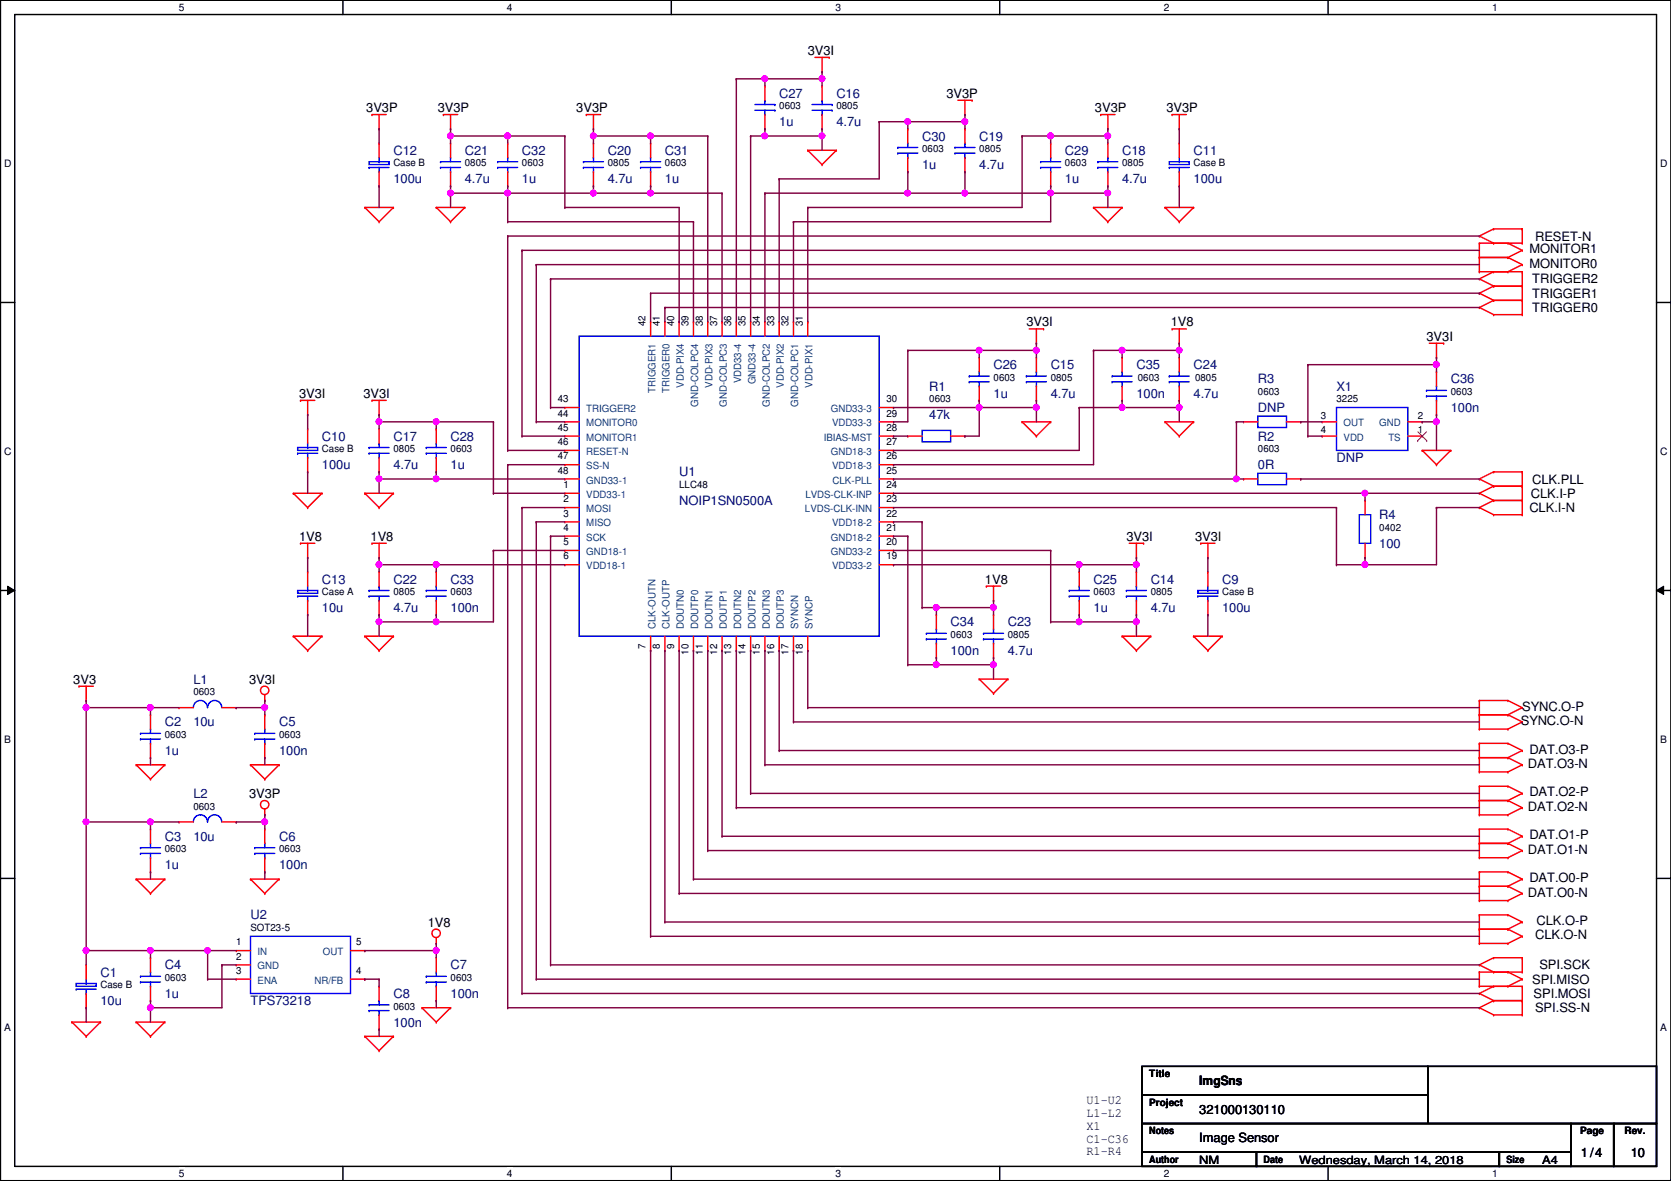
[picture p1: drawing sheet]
<svg xmlns="http://www.w3.org/2000/svg" width="297mm" height="210mm" viewBox="0 0 297 210" stroke-linecap="round" stroke-linejoin="round" font-family="sans-serif">
<defs><g id="words">
<g font-size="2.3">
<text x="143.6" y="9.7">3V3I</text>
<text x="168.2" y="17.4">3V3P</text>
<text x="65.1" y="19.9">3V3P</text>
<text x="77.8" y="19.9">3V3P</text>
<text x="102.4" y="19.9">3V3P</text>
<text x="194.6" y="19.9">3V3P</text>
<text x="207.3" y="19.9">3V3P</text>
<text x="271.9" y="47.6">MONITOR0</text>
<text x="271.9" y="45">MONITOR1</text>
<text x="272.9" y="42.8">RESET-N</text>
<text x="272.4" y="50.4">TRIGGER2</text>
<text x="272.4" y="52.9">TRIGGER1</text>
<text x="182.5" y="58">3V3I</text>
<text x="208.1" y="58">1V8</text>
<text x="272.4" y="55.5">TRIGGER0</text>
<text x="253.6" y="60.5">3V3I</text>
<text x="53.2" y="70.7">3V3I</text>
<text x="64.6" y="70.7">3V3I</text>
<text x="272.1" y="88.5">CLK.I-P</text>
<text x="272.4" y="85.9">CLK.PLL</text>
<text x="271.9" y="91">CLK.I-N</text>
<text x="53.2" y="96.1">1V8</text>
<text x="65.9" y="96.1">1V8</text>
<text x="200.2" y="96.1">3V3I</text>
<text x="212.4" y="96.1">3V3I</text>
<text x="175.1" y="103.7">1V8</text>
<text x="13" y="121.5">3V3</text>
<text x="44.3" y="121.5">3V3I</text>
<text x="270.3" y="128.9">SYNC.O-N</text>
<text x="270.6" y="126.3">SYNC.O-P</text>
<text x="271.6" y="136.5">DAT.O3-N</text>
<text x="271.9" y="133.9">DAT.O3-P</text>
<text x="44.3" y="141.8">3V3P</text>
<text x="271.9" y="141.6">DAT.O2-P</text>
<text x="271.6" y="144.1">DAT.O2-N</text>
<text x="271.9" y="149.2">DAT.O1-P</text>
<text x="271.6" y="151.7">DAT.O1-N</text>
<text x="271.6" y="159.3">DAT.O0-N</text>
<text x="271.9" y="156.8">DAT.O0-P</text>
<text x="76" y="164.7">1V8</text>
<text x="272.9" y="167">CLK.O-N</text>
<text x="273.1" y="164.4">CLK.O-P</text>
<text x="273.6" y="172.3">SPI.SCK</text>
<text x="272.4" y="174.8">SPI.MISO</text>
<text x="272.6" y="177.4">SPI.MOSI</text>
<text x="272.9" y="179.9">SPI.SS-N</text>
<text x="193.1" y="196.2">U1-U2</text>
<text x="213.2" y="192.9">ImgSns</text>
<text x="213.2" y="198">321000130110</text>
<text x="193.1" y="198.5">L1-L2</text>
<text x="193.1" y="200.8">X1</text>
<text x="193.1" y="203.1">C1-C36</text>
<text x="213.2" y="203">Image Sensor</text>
<text x="193.1" y="205.4">R1-R4</text>
<text x="281" y="205.6">1 /4</text>
<text x="289.9" y="205.6">10</text>
</g>
<g font-size="2.3" fill="#000080">
<text x="138.5" y="17.4">C27</text>
<text x="148.7" y="17.4">C16</text>
<text x="138.5" y="22.4">1u</text>
<text x="148.7" y="22.4">4.7u</text>
<text x="69.9" y="27.5">C12</text>
<text x="82.6" y="27.5">C21</text>
<text x="92.8" y="27.5">C32</text>
<text x="108" y="27.5">C20</text>
<text x="118.2" y="27.5">C31</text>
<text x="163.9" y="25">C30</text>
<text x="174.1" y="25">C19</text>
<text x="189.3" y="27.5">C29</text>
<text x="199.5" y="27.5">C18</text>
<text x="212.2" y="27.5">C11</text>
<text x="69.9" y="32.6">100u</text>
<text x="82.6" y="32.6">4.7u</text>
<text x="92.8" y="32.6">1u</text>
<text x="108" y="32.6">4.7u</text>
<text x="118.2" y="32.6">1u</text>
<text x="163.9" y="30.1">1u</text>
<text x="174.1" y="30.1">4.7u</text>
<text x="189.3" y="32.6">1u</text>
<text x="199.5" y="32.6">4.7u</text>
<text x="212.2" y="32.6">100u</text>
<text x="176.6" y="65.6">C26</text>
<text x="186.8" y="65.6">C15</text>
<text x="202" y="65.6">C35</text>
<text x="212.2" y="65.6">C24</text>
<text x="165.2" y="69.4">R1</text>
<text x="176.6" y="70.7">1u</text>
<text x="186.8" y="70.7">4.7u</text>
<text x="202" y="70.7">100n</text>
<text x="212.2" y="70.7">4.7u</text>
<text x="223.6" y="68.2">R3</text>
<text x="237.6" y="69.4">X1</text>
<text x="257.9" y="68.2">C36</text>
<text x="165.2" y="74.5">47k</text>
<text x="223.6" y="73.2">DNP</text>
<text x="257.9" y="73.2">100n</text>
<text x="57.2" y="78.3">C10</text>
<text x="57.2" y="83.4">100u</text>
<text x="69.9" y="83.4">4.7u</text>
<text x="69.9" y="78.3">C17</text>
<text x="80.1" y="83.4">1u</text>
<text x="80.1" y="78.3">C28</text>
<text x="223.6" y="83.4">0R</text>
<text x="223.6" y="78.3">R2</text>
<text x="237.6" y="82.1">DNP</text>
<text x="120.7" y="89.7">NOIP1SN0500A</text>
<text x="120.7" y="84.7">U1</text>
<text x="245.2" y="92.3">R4</text>
<text x="245.2" y="97.4">100</text>
<text x="57.2" y="103.7">C13</text>
<text x="69.9" y="103.7">C22</text>
<text x="80.1" y="103.7">C33</text>
<text x="194.4" y="103.7">C25</text>
<text x="204.6" y="103.7">C14</text>
<text x="217.3" y="103.7">C9</text>
<text x="57.2" y="108.8">10u</text>
<text x="69.9" y="108.8">4.7u</text>
<text x="80.1" y="108.8">100n</text>
<text x="169" y="111.3">C34</text>
<text x="179.2" y="111.3">C23</text>
<text x="194.4" y="108.8">1u</text>
<text x="204.6" y="108.8">4.7u</text>
<text x="217.3" y="108.8">100u</text>
<text x="169" y="116.4">100n</text>
<text x="179.2" y="116.4">4.7u</text>
<text x="34.4" y="121.5">L1</text>
<text x="29.3" y="129.1">C2</text>
<text x="34.4" y="129.1">10u</text>
<text x="49.6" y="129.1">C5</text>
<text x="29.3" y="134.2">1u</text>
<text x="49.6" y="134.2">100n</text>
<text x="34.4" y="141.8">L2</text>
<text x="29.3" y="149.4">C3</text>
<text x="34.4" y="149.4">10u</text>
<text x="49.6" y="149.4">C6</text>
<text x="29.3" y="154.5">1u</text>
<text x="49.6" y="154.5">100n</text>
<text x="44.5" y="163.4">U2</text>
<text x="17.9" y="173.6">C1</text>
<text x="29.3" y="172.3">C4</text>
<text x="80.1" y="172.3">C7</text>
<text x="17.9" y="178.6">10u</text>
<text x="29.3" y="177.4">1u</text>
<text x="44.5" y="178.6">TPS73218</text>
<text x="69.9" y="177.4">C8</text>
<text x="80.1" y="177.4">100n</text>
<text x="69.9" y="182.5">100n</text>
</g>
<g font-size="2">
<text x="213.2" y="206.9">NM</text>
<text x="231" y="206.9">Wednesday, March 14, 2018</text>
<text x="274.1" y="206.9">A4</text>
</g>
<g font-size="1.8">
<text x="31.8" y="1.9">5</text>
<text x="90.1" y="1.9">4</text>
<text x="148.5" y="1.9">3</text>
<text x="206.9" y="1.9">2</text>
<text x="265.3" y="1.9">1</text>
<text x="138.5" y="19.4">0603</text>
<text x="148.7" y="19.4">0805</text>
<text x=".7" y="29.8">D</text>
<text x="69.9" y="29.6">Case B</text>
<text x="82.6" y="29.6">0805</text>
<text x="92.8" y="29.6">0603</text>
<text x="108" y="29.6">0805</text>
<text x="118.2" y="29.6">0603</text>
<text x="163.9" y="27.1">0603</text>
<text x="174.1" y="27.1">0805</text>
<text x="189.3" y="29.6">0603</text>
<text x="199.5" y="29.6">0805</text>
<text x="212.2" y="29.6">Case B</text>
<text x="295.1" y="29.8">D</text>
<text x="114.8" y="58" transform="rotate(-90 114.8 58)">42</text>
<text x="117.3" y="58" transform="rotate(-90 117.3 58)">41</text>
<text x="119.8" y="58" transform="rotate(-90 119.8 58)">40</text>
<text x="122.4" y="58" transform="rotate(-90 122.4 58)">39</text>
<text x="124.9" y="58" transform="rotate(-90 124.9 58)">38</text>
<text x="127.5" y="58" transform="rotate(-90 127.5 58)">37</text>
<text x="130" y="58" transform="rotate(-90 130 58)">36</text>
<text x="132.5" y="58" transform="rotate(-90 132.5 58)">35</text>
<text x="135.1" y="58" transform="rotate(-90 135.1 58)">34</text>
<text x="137.6" y="58" transform="rotate(-90 137.6 58)">33</text>
<text x="140.2" y="58" transform="rotate(-90 140.2 58)">32</text>
<text x="142.7" y="58" transform="rotate(-90 142.7 58)">31</text>
<text x="99.1" y="71.5">43</text>
<text x="157.6" y="71.5">30</text>
<text x="165.2" y="71.5">0603</text>
<text x="176.6" y="67.7">0603</text>
<text x="186.8" y="67.7">0805</text>
<text x="202.3" y="67.7">0603</text>
<text x="212.4" y="67.7">0805</text>
<text x="223.6" y="70.2">0603</text>
<text x="237.6" y="71.5">3225</text>
<text x="257.9" y="70.2">0603</text>
<text x="99.1" y="74">44</text>
<text x="99.1" y="76.6">45</text>
<text x="157.6" y="76.6">28</text>
<text x="157.6" y="74">29</text>
<text x="234.8" y="77">4</text>
<text x="234.8" y="74.4">3</text>
<text x="252" y="77">1</text>
<text x="252" y="74.4">2</text>
<text x=".7" y="80.9">C</text>
<text x="57.2" y="80.4">Case B</text>
<text x="69.9" y="80.4">0805</text>
<text x="80.1" y="80.4">0603</text>
<text x="99.1" y="79.1">46</text>
<text x="99.1" y="81.7">47</text>
<text x="157.6" y="81.7">26</text>
<text x="157.6" y="79.1">27</text>
<text x="223.6" y="80.4">0603</text>
<text x="295.1" y="80.9">C</text>
<text x="99.1" y="84.2">48</text>
<text x="100.2" y="86.7">1</text>
<text x="100.2" y="89.3">2</text>
<text x="120.7" y="86.7">LLC48</text>
<text x="157.6" y="89.3">23</text>
<text x="157.6" y="86.7">24</text>
<text x="157.6" y="84.2">25</text>
<text x="100.2" y="91.8">3</text>
<text x="100.2" y="94.4">4</text>
<text x="157.6" y="94.4">21</text>
<text x="157.6" y="91.8">22</text>
<text x="245.2" y="94.4">0402</text>
<text x="100.2" y="96.9">5</text>
<text x="100.2" y="99.4">6</text>
<text x="157.6" y="96.9">20</text>
<text x="157.6" y="99.4">19</text>
<text x="57.2" y="105.8">Case A</text>
<text x="69.9" y="105.8">0805</text>
<text x="80.1" y="105.8">0603</text>
<text x="194.4" y="105.8">0603</text>
<text x="204.6" y="105.8">0805</text>
<text x="217.3" y="105.8">Case B</text>
<text x="169" y="113.4">0603</text>
<text x="179.2" y="113.4">0805</text>
<text x="114.8" y="115.4" transform="rotate(-90 114.8 115.4)">7</text>
<text x="117.3" y="115.4" transform="rotate(-90 117.3 115.4)">8</text>
<text x="119.8" y="115.4" transform="rotate(-90 119.8 115.4)">9</text>
<text x="122.4" y="116.4" transform="rotate(-90 122.4 116.4)">10</text>
<text x="124.9" y="116.4" transform="rotate(-90 124.9 116.4)">11</text>
<text x="127.5" y="116.4" transform="rotate(-90 127.5 116.4)">12</text>
<text x="130" y="116.4" transform="rotate(-90 130 116.4)">13</text>
<text x="132.5" y="116.4" transform="rotate(-90 132.5 116.4)">14</text>
<text x="135.1" y="116.4" transform="rotate(-90 135.1 116.4)">15</text>
<text x="137.6" y="116.4" transform="rotate(-90 137.6 116.4)">16</text>
<text x="140.2" y="116.4" transform="rotate(-90 140.2 116.4)">17</text>
<text x="142.7" y="116.4" transform="rotate(-90 142.7 116.4)">18</text>
<text x="34.4" y="123.6">0603</text>
<text x="29.3" y="131.2">0603</text>
<text x="49.6" y="131.2">0603</text>
<text x=".7" y="132.1">B</text>
<text x="295.1" y="132.1">B</text>
<text x="34.4" y="143.9">0603</text>
<text x="29.3" y="151.5">0603</text>
<text x="49.6" y="151.5">0603</text>
<text x="44.5" y="165.5">SOT23-5</text>
<text x="42" y="168">1</text>
<text x="42" y="170.6">2</text>
<text x="42" y="173.1">3</text>
<text x="63.3" y="173.1">4</text>
<text x="63.3" y="168">5</text>
<text x="17.9" y="175.6">Case B</text>
<text x="29.3" y="174.4">0603</text>
<text x="69.9" y="179.5">0603</text>
<text x="80.1" y="174.4">0603</text>
<text x=".7" y="183.3">A</text>
<text x="295.1" y="183.3">A</text>
<text x="204.3" y="191.4">Title</text>
<text x="204.3" y="196.5">Project</text>
<text x="204.3" y="201.6">Notes</text>
<text x="280.9" y="201.6">Page</text>
<text x="288.8" y="201.6">Rev.</text>
<text x="31.8" y="209.2">5</text>
<text x="90.1" y="209.2">4</text>
<text x="148.5" y="209.2">3</text>
<text x="204.3" y="206.7">Author</text>
<text x="206.9" y="209.2">2</text>
<text x="224.6" y="206.7">Date</text>
<text x="265.3" y="209.2">1</text>
<text x="267.8" y="206.7">Size</text>
</g>
<g font-size="1.8" fill="#004080">
<text x="116.5" y="69.8" transform="rotate(-90 116.5 69.8)">TRIGGER1</text>
<text x="119" y="69.8" transform="rotate(-90 119 69.8)">TRIGGER0</text>
<text x="121.6" y="68.9" transform="rotate(-90 121.6 68.9)">VDD-PIX4</text>
<text x="126.7" y="68.9" transform="rotate(-90 126.7 68.9)">VDD-PIX3</text>
<text x="131.7" y="68.1" transform="rotate(-90 131.7 68.1)">VDD33-4</text>
<text x="134.3" y="68.3" transform="rotate(-90 134.3 68.3)">GND33-4</text>
<text x="139.4" y="68.9" transform="rotate(-90 139.4 68.9)">VDD-PIX2</text>
<text x="144.4" y="68.9" transform="rotate(-90 144.4 68.9)">VDD-PIX1</text>
<text x="104.2" y="73.2">TRIGGER2</text>
<text x="104.2" y="75.8">MONITOR0</text>
<text x="124.1" y="72.3" transform="rotate(-90 124.1 72.3)">GND-COLPC4</text>
<text x="129.2" y="72.3" transform="rotate(-90 129.2 72.3)">GND-COLPC3</text>
<text x="136.8" y="72.3" transform="rotate(-90 136.8 72.3)">GND-COLPC2</text>
<text x="141.9" y="72.3" transform="rotate(-90 141.9 72.3)">GND-COLPC1</text>
<text x="147.7" y="73.2">GND33-3</text>
<text x="147.9" y="75.8">VDD33-3</text>
<text x="238.8" y="75.8">OUT</text>
<text x="245.2" y="75.8">GND</text>
<text x="104.2" y="78.3">MONITOR1</text>
<text x="104.2" y="80.9">RESET-N</text>
<text x="104.2" y="83.4">SS-N</text>
<text x="146.4" y="78.3">IBIAS-MST</text>
<text x="147.7" y="80.9">GND18-3</text>
<text x="147.9" y="83.4">VDD18-3</text>
<text x="238.8" y="78.3">VDD</text>
<text x="246.8" y="78.3">TS</text>
<text x="104.2" y="88.5">VDD33-1</text>
<text x="104.2" y="85.9">GND33-1</text>
<text x="143.2" y="88.5">LVDS-CLK-INP</text>
<text x="148" y="85.9">CLK-PLL</text>
<text x="104.2" y="91">MOSI</text>
<text x="104.2" y="93.6">MISO</text>
<text x="143.1" y="91">LVDS-CLK-INN</text>
<text x="147.9" y="93.6">VDD18-2</text>
<text x="104.2" y="96.1">SCK</text>
<text x="104.2" y="98.6">GND18-1</text>
<text x="104.2" y="101.2">VDD18-1</text>
<text x="147.7" y="98.6">GND33-2</text>
<text x="147.7" y="96.1">GND18-2</text>
<text x="147.9" y="101.2">VDD33-2</text>
<text x="116.5" y="111.8" transform="rotate(-90 116.5 111.8)">CLK-OUTN</text>
<text x="119" y="111.8" transform="rotate(-90 119 111.8)">CLK-OUTP</text>
<text x="121.6" y="111.8" transform="rotate(-90 121.6 111.8)">DOUTN0</text>
<text x="124.1" y="111.8" transform="rotate(-90 124.1 111.8)">DOUTP0</text>
<text x="126.7" y="111.8" transform="rotate(-90 126.7 111.8)">DOUTN1</text>
<text x="129.2" y="111.8" transform="rotate(-90 129.2 111.8)">DOUTP1</text>
<text x="131.7" y="111.8" transform="rotate(-90 131.7 111.8)">DOUTN2</text>
<text x="134.3" y="111.8" transform="rotate(-90 134.3 111.8)">DOUTP2</text>
<text x="136.8" y="111.8" transform="rotate(-90 136.8 111.8)">DOUTN3</text>
<text x="139.4" y="111.8" transform="rotate(-90 139.4 111.8)">DOUTP3</text>
<text x="141.9" y="111.8" transform="rotate(-90 141.9 111.8)">SYNCN</text>
<text x="144.4" y="111.8" transform="rotate(-90 144.4 111.8)">SYNCP</text>
<text x="45.8" y="169.8">IN</text>
<text x="45.8" y="172.3">GND</text>
<text x="57.4" y="169.8">OUT</text>
<text x="45.8" y="174.8">ENA</text>
<text x="55.9" y="174.8">NR/FB</text>
</g>
</g></defs>
<path d="M.1 0h296.9v209.8h-296.9zM2.6 2.6h291.9v204.7h-291.9z" fill="none" stroke="#000" stroke-width=".25"/>
<g fill="#fff">
<path d="M31.8 .3h1v2h-1z"/>
<path d="M31.8 207.6h1v1.9h-1z"/>
</g>
<path d="M61 0v2.6M61 207.3v2.5" fill="none" stroke="#000" stroke-width=".25"/>
<g fill="#fff">
<path d="M90.1 .3h1v2h-1z"/>
<path d="M90.1 207.6h1v1.9h-1z"/>
</g>
<path d="M119.3 0v2.6M119.3 207.3v2.5" fill="none" stroke="#000" stroke-width=".25"/>
<g fill="#fff">
<path d="M148.5 .3h1v2h-1z"/>
<path d="M148.5 207.6h1v1.9h-1z"/>
</g>
<path d="M177.7 0v2.6M177.7 207.3v2.5" fill="none" stroke="#000" stroke-width=".25"/>
<g fill="#fff">
<path d="M206.9 .3h1v2h-1z"/>
<path d="M206.9 207.6h1v1.9h-1z"/>
</g>
<path d="M236.1 0v2.6M236.1 207.3v2.5" fill="none" stroke="#000" stroke-width=".25"/>
<g fill="#fff">
<path d="M265.3 .3h.9v2h-.9z"/>
<path d="M265.3 207.6h.9v1.9h-.9z"/>
<path d="M.7 28.2h1.3v1.9h-1.3z"/>
<path d="M295.1 28.2h1.3v1.9h-1.3z"/>
<path d="M.7 79.3h1.3v2h-1.3z"/>
<path d="M295.1 79.3h1.3v2h-1.3z"/>
</g>
<path d="M.1 53.8h2.5M294.5 53.8h2.5" fill="none" stroke="#000" stroke-width=".25"/>
<g fill="#fff">
<path d="M.7 130.5h1.2v2h-1.2z"/>
<path d="M295.1 130.5h1.2v2h-1.2z"/>
</g>
<path d="M.1 104.9h2.5M294.5 104.9h2.5" fill="none" stroke="#000" stroke-width=".25"/>
<path d="M1.4 104.2l1.2 .7-1.2 .8zM294.5 104.9l1.2-.7v1.5z" fill="#000"/>
<path d="M1.4 104.2l1.2 .7-1.2 .8zM294.5 104.9l1.2-.7v1.5z" fill="none" stroke="#000" stroke-width=".18"/>
<g fill="#fff">
<path d="M.7 181.7h1.2v2h-1.2z"/>
<path d="M295.1 181.7h1.2v2h-1.2z"/>
</g>
<path d="M.1 156.1h2.5M294.5 156.1h2.5M203 189.5h50.8v5.1h-50.8zM203 194.6h50.8v5.1h-50.8zM203 199.7h76.2v5.1h-76.2zM253.8 189.5h40.7v10.2h-40.7zM279.2 199.7h7.6v7.6h-7.6zM286.8 199.7h7.7v7.6h-7.7zM203 204.8h20.3v2.5h-20.3zM223.3 204.8h43.2v2.5h-43.2zM266.5 204.8h12.7v2.5h-12.7z" fill="none" stroke="#000" stroke-width=".25"/>
<g fill="none" stroke="#f00" stroke-width=".25">
<path d="M136 15.3h.1M136 15.3v2.5M144.9 10.2h2.5M146.1 12.7h.1M146.1 15.3h.1M146.1 10.2v2.5M146.1 15.3v2.5M147.4 10.2h.1M170.3 17.8h2.5M171.5 17.8v2.6M172.8 17.8h.1M64.9 36.9h.1"/>
<path d="M64.9 36.9h5M64.9 36.9l2.5 2.5M66.1 20.4h.1M66.1 20.4h2.6M67.4 22.9h.1M67.4 39.4h.1M67.4 25.4h.1M67.4 33.1h.1M67.4 20.4v2.5M67.4 25.4v2.6M67.4 30.5v2.6M69.9 36.9h.1"/>
<path d="M69.9 36.9l-2.5 2.5M77.6 36.9h.1M77.6 36.9h5M77.6 36.9l2.5 2.5M78.8 20.4h.1M78.8 20.4h2.6M80.1 22.9h.1M80.1 39.4h.1M80.1 25.4h.1M80.1 33.1h.1M80.1 20.4v2.5M80.1 25.4v2.6"/>
<path d="M80.1 30.5v2.6M82.6 36.9h.1M82.6 36.9l-2.5 2.5M90.3 25.4h.1M90.3 33.1h.1M90.3 25.4v2.6M90.3 30.5v2.6M104.2 20.4h.1M104.2 20.4h2.6M105.5 22.9h.1M105.5 25.4h.1M105.5 33.1h.1"/>
<path d="M105.5 20.4v2.5M105.5 25.4v2.6M105.5 30.5v2.6M115.7 25.4h.1M115.7 33.1h.1M115.7 25.4v2.6M115.7 30.5v2.6M136 22.9h.1M136 20.4v2.5M143.6 26.7h.1M143.6 26.7h5.1M143.6 26.7l2.5 2.6"/>
<path d="M146.1 29.3h.1M146.1 22.9h.1M146.1 20.4v2.5M148.7 26.7h.1M148.7 26.7l-2.6 2.6M161.4 22.9h.1M161.4 30.5h.1M161.4 22.9v2.5M161.4 28v2.5M171.5 20.4h.1M171.5 22.9h.1M171.5 30.5h.1"/>
<path d="M171.5 22.9v2.5M171.5 28v2.5M186.8 25.4h.1M186.8 33.1h.1M186.8 25.4v2.6M186.8 30.5v2.6M194.4 36.9h.1M194.4 36.9h5.1M194.4 36.9l2.5 2.5M195.7 20.4h.1M195.7 20.4h2.5M196.9 22.9h.1"/>
<path d="M196.9 39.4h.1M196.9 25.4h.1M196.9 33.1h.1M196.9 20.4v2.5M196.9 25.4v2.6M196.9 30.5v2.6M199.5 36.9h.1M199.5 36.9l-2.6 2.5M207.1 36.9h.1M207.1 36.9h5.1M207.1 36.9l2.5 2.5M208.4 20.4h.1"/>
<path d="M208.4 20.4h2.5M209.6 22.9h.1M209.6 39.4h.1M209.6 25.4h.1M209.6 33.1h.1M209.6 20.4v2.5M209.6 25.4v2.6M209.6 30.5v2.6M212.2 36.9h.1M212.2 36.9l-2.6 2.5M115.7 57.2h.1M115.7 57.2v2.5"/>
<path d="M118.2 57.2h.1M118.2 57.2v2.5M120.7 57.2h.1M120.7 57.2v2.5M123.3 57.2h.1M123.3 57.2v2.5M125.8 57.2h.1M125.8 57.2v2.5M128.4 57.2h.1M128.4 57.2v2.5M130.9 57.2h.1M130.9 57.2v2.5"/>
<path d="M133.4 57.2h.1M133.4 57.2v2.5M136 57.2h.1M136 57.2v2.5M138.5 57.2h.1M138.5 57.2v2.5M141.1 57.2h.1M141.1 57.2v2.5M143.6 57.2h.1M143.6 57.2v2.5M183 58.5h2.5M184.2 58.5v2.5"/>
<path d="M185.5 58.5h.1M208.4 58.5h.1M208.4 58.5h2.5M209.6 58.5v2.5M263 45.8h.1M263 48.3h.1M263 43.2h.1M263 54.7h.1M263 49.6h.1M263 42h.1M263 52.1h.1M263 48.3h7.6"/>
<path d="M263 45.8h5.1M263 43.2v5.1M263 43.2h7.6M263 54.7l2.5 1.2M263 49.6l2.5 1.2M263 42l2.5 1.2M263 52.1l2.5 1.3M265.5 53.4h.1M265.5 55.9h.1M265.5 48.3h.1M265.5 50.8h.1M265.5 40.7h.1"/>
<path d="M265.5 43.2h.1M265.5 53.4h5.1M265.5 53.4l-2.5 1.3M265.5 55.9h5.1M265.5 48.3l-2.5 1.3M265.5 50.8h5.1M265.5 40.7h5.1M265.5 40.7l-2.5 1.3M265.5 50.8l-2.5 1.3M268.1 48.3h.1M268.1 45.8h.1M268.1 43.2h.1"/>
<path d="M268.1 45.8l2.5 1.2M268.1 43.2l2.5 1.3M270.6 47h.1M270.6 44.5h.1M270.6 55.9h.1M270.6 53.4h.1M270.6 50.8h.1M270.6 48.3h.1M270.6 43.2h.1M270.6 40.7h.1M270.6 47l-2.5 1.3M270.6 44.5l-2.5 1.3"/>
<path d="M270.6 40.7v2.5M270.6 48.3v7.6M53.4 71.2h.1M53.4 71.2h2.6M54.7 73.7h.1M54.7 76.2h.1M54.7 71.2v2.5M54.7 76.2v2.6M66.1 71.2h.1M66.1 71.2h2.6M67.4 73.7h.1M67.4 76.2h.1"/>
<path d="M67.4 71.2v2.5M67.4 76.2v2.6M77.6 76.2h.1M77.6 76.2v2.6M100.4 72.4h.1M100.4 75h.1M100.4 77.5h.1M100.4 75h2.6M100.4 77.5h2.6M100.4 72.4h2.6M156.3 75h2.5M156.3 77.5h2.5"/>
<path d="M156.3 72.4h2.5M158.8 77.5h.1M158.8 75h.1M158.8 72.4h.1M161.4 77.5h.1M161.4 77.5h2.5M169 77.5h2.5M171.5 77.5h.1M174.1 63.5h.1M174.1 71.2h.1M174.1 63.5v2.6M174.1 68.6v2.6"/>
<path d="M181.7 75h.1M181.7 75h5.1M181.7 75l2.5 2.5M184.2 61h.1M184.2 77.5h.1M184.2 63.5h.1M184.2 71.2h.1M184.2 63.5v2.6M184.2 68.6v2.6M186.8 75h.1M186.8 75l-2.6 2.5M199.5 63.5h.1"/>
<path d="M199.5 71.2h.1M199.5 63.5v2.6M199.5 68.6v2.6M207.1 75h.1M207.1 75h5.1M207.1 75l2.5 2.5M209.6 61h.1M209.6 77.5h.1M209.6 63.5h.1M209.6 71.2h.1M209.6 63.5v2.6M209.6 68.6v2.6"/>
<path d="M212.2 75h.1M212.2 75l-2.6 2.5M221.1 75h.1M221.1 75h2.5M228.7 75h2.5M231.2 75h.1M235 77.5h.1M235 75h.1M235 75h2.6M235 77.5h2.6M250.3 75h2.5M250.3 77.5h2.5"/>
<path d="M252.8 77.5h.1M252.8 75h.1M254.1 61h2.5M255.4 63.5h.1M255.4 66.1h.1M255.4 73.7h.1M255.4 61v2.5M255.4 66.1v2.5M255.4 71.2v2.5M256.6 61h.1M52.2 87.7h.1M52.2 87.7h5"/>
<path d="M52.2 87.7l2.5 2.5M53.4 96.6h.1M53.4 96.6h2.6M54.7 99.1h.1M54.7 90.2h.1M54.7 83.9h.1M54.7 81.3v2.6M54.7 96.6v2.5M57.2 87.7h.1M57.2 87.7l-2.5 2.5M64.9 87.7h.1M64.9 87.7h5"/>
<path d="M64.9 87.7l2.5 2.5M66.1 96.6h.1M66.1 96.6h2.6M67.4 99.1h.1M67.4 90.2h.1M67.4 83.9h.1M67.4 81.3v2.6M67.4 96.6v2.5M69.9 87.7h.1M69.9 87.7l-2.5 2.5M77.6 83.9h.1M77.6 81.3v2.6"/>
<path d="M100.4 87.7h.1M100.4 90.2h.1M100.4 92.8h.1M100.4 95.3h.1M100.4 97.8h.1M100.4 80.1h.1M100.4 82.6h.1M100.4 85.1h.1M100.4 87.7h2.6M100.4 80.1h2.6M100.4 90.2h2.6M100.4 97.8h2.6"/>
<path d="M100.4 92.8h2.6M100.4 95.3h2.6M100.4 85.1h2.6M100.4 82.6h2.6M156.3 87.7h2.5M156.3 80.1h2.5M156.3 90.2h2.5M156.3 97.8h2.5M156.3 92.8h2.5M156.3 95.3h2.5M156.3 85.1h2.5M156.3 82.6h2.5"/>
<path d="M158.8 97.8h.1M158.8 95.3h.1M158.8 92.8h.1M158.8 90.2h.1M158.8 87.7h.1M158.8 85.1h.1M158.8 82.6h.1M158.8 80.1h.1M200.7 96.6h2.6M202 99.1h.1M202 96.6v2.5M203.3 96.6h.1"/>
<path d="M213.4 96.6h.1M213.4 96.6h2.6M214.7 99.1h.1M214.7 96.6v2.5M221.1 85.1h.1M221.1 85.1h2.5M228.7 85.1h2.5M231.2 85.1h.1M242.7 88.9h.1M242.7 99.1h.1M242.7 88.9v2.6M242.7 96.6v2.5"/>
<path d="M252.8 80.1h.1M252.8 80.1h5.1M252.8 80.1l2.6 2.5M255.4 82.6h.1M257.9 80.1h.1M257.9 80.1l-2.5 2.5M263 85.1h.1M263 90.2h.1M263 87.7h.1M263 85.1l2.5 1.3M263 90.2l2.5 1.3M263 87.7l2.5 1.2"/>
<path d="M265.5 83.9h.1M265.5 86.4h.1M265.5 88.9h.1M265.5 91.5h.1M265.5 83.9h5.1M265.5 83.9l-2.5 1.2M265.5 86.4h5.1M265.5 88.9h5.1M265.5 88.9l-2.5 1.3M265.5 91.5h5.1M265.5 86.4l-2.5 1.3M270.6 86.4h.1"/>
<path d="M270.6 83.9h.1M270.6 91.5h.1M270.6 88.9h.1M270.6 83.9v7.6M52.2 113.1h.1M52.2 113.1h5M52.2 113.1l2.5 2.5M54.7 115.6h.1M54.7 101.6h.1M54.7 109.3h.1M54.7 101.6v2.6M54.7 106.7v2.6"/>
<path d="M57.2 113.1h.1M57.2 113.1l-2.5 2.5M64.9 113.1h.1M64.9 113.1h5M64.9 113.1l2.5 2.5M67.4 115.6h.1M67.4 101.6h.1M67.4 109.3h.1M67.4 101.6v2.6M67.4 106.7v2.6M69.9 113.1h.1M69.9 113.1l-2.5 2.5"/>
<path d="M77.6 101.6h.1M77.6 109.3h.1M77.6 101.6v2.6M77.6 106.7v2.6M100.4 100.4h.1M100.4 100.4h2.6M115.7 115.6h.1M115.7 113.1v2.5M118.2 115.6h.1M118.2 113.1v2.5M120.7 115.6h.1M120.7 113.1v2.5"/>
<path d="M123.3 115.6h.1M123.3 113.1v2.5M125.8 115.6h.1M125.8 113.1v2.5M128.4 115.6h.1M128.4 113.1v2.5M130.9 115.6h.1M130.9 113.1v2.5M133.4 115.6h.1M133.4 113.1v2.5M136 115.6h.1M136 113.1v2.5"/>
<path d="M138.5 115.6h.1M138.5 113.1v2.5M141.1 115.6h.1M141.1 113.1v2.5M143.6 115.6h.1M143.6 113.1v2.5M156.3 100.4h2.5M158.8 100.4h.1M166.5 109.3h.1M166.5 116.9h.1M166.5 109.3v2.5M166.5 114.3v2.6"/>
<path d="M175.3 104.2h.1M175.3 104.2h2.6M176.6 106.7h.1M176.6 109.3h.1M176.6 116.9h.1M176.6 104.2v2.5M176.6 109.3v2.5M176.6 114.3v2.6M191.9 101.6h.1M191.9 109.3h.1M191.9 101.6v2.6M191.9 106.7v2.6"/>
<path d="M199.5 113.1h.1M199.5 113.1h5.1M199.5 113.1l2.5 2.5M202 115.6h.1M202 101.6h.1M202 109.3h.1M202 101.6v2.6M202 106.7v2.6M204.6 113.1h.1M204.6 113.1l-2.6 2.5M212.2 113.1h.1M212.2 113.1h5.1"/>
<path d="M212.2 113.1l2.5 2.5M214.7 115.6h.1M214.7 101.6h.1M214.7 109.3h.1M214.7 101.6v2.6M214.7 106.7v2.6M217.3 113.1h.1M217.3 113.1l-2.6 2.5M14.1 122h.1M14.1 122h2.5M15.3 124.5h.1M15.3 122v2.5"/>
<path d="M24.2 135.9h.1M24.2 135.9h5.1M24.2 135.9l2.6 2.6M26.8 138.5h.1M26.8 127h.1M26.8 134.7h.1M26.8 127v2.6M26.8 132.1v2.6M29.3 135.9h.1M29.3 135.9l-2.5 2.6M31.8 125.8h.1M31.8 125.8h2.6"/>
<path d="M39.5 125.8h2.5M42 125.8h.1M44.5 135.9h.1M44.5 135.9h5.1M44.5 135.9l2.6 2.6M47.1 138.5h.1M47.1 124.5h.1M47.1 127h.1M47.1 134.7h.1M47.1 123.5v1M47.1 127v2.6M47.1 132.1v2.6"/>
<path d="M49.6 135.9h.1M49.6 135.9l-2.5 2.6M174.1 120.7h.1M174.1 120.7h5.1M174.1 120.7l2.5 2.5M176.6 123.2h.1M179.2 120.7h.1M179.2 120.7l-2.6 2.5M263 139.7h.1M263 134.7h.1M263 137.2h.1M263 132.1h.1"/>
<path d="M263 127h.1M263 129.6h.1M263 124.5h.1M263 124.5v5.1M263 132.1v5.1M263 139.7v5.1M263 139.7h5.1M263 137.2h5.1M263 134.7h5.1M263 132.1h5.1M263 129.6h5.1M263 127h5.1"/>
<path d="M263 124.5h5.1M268.1 139.7h.1M268.1 137.2h.1M268.1 134.7h.1M268.1 132.1h.1M268.1 129.6h.1M268.1 127h.1M268.1 124.5h.1M268.1 139.7l2.5 1.3M268.1 134.7l2.5 1.2M268.1 132.1l2.5 1.3M268.1 127l2.5 1.3"/>
<path d="M268.1 124.5l2.5 1.3M270.6 135.9h.1M270.6 133.4h.1M270.6 128.3h.1M270.6 125.8h.1M270.6 135.9l-2.5 1.3M270.6 133.4l-2.5 1.3M270.6 128.3l-2.5 1.3M270.6 125.8l-2.5 1.2M24.2 156.3h.1M24.2 156.3h5.1M24.2 156.3l2.6 2.5"/>
<path d="M26.8 158.8h.1M26.8 147.4h.1M26.8 155h.1M26.8 147.4v2.5M26.8 152.4v2.6M29.3 156.3h.1M29.3 156.3l-2.5 2.5M31.8 146.1h.1M31.8 146.1h2.6M39.5 146.1h2.5M42 146.1h.1M44.5 156.3h.1"/>
<path d="M44.5 156.3h5.1M44.5 156.3l2.6 2.5M47.1 158.8h.1M47.1 144.8h.1M47.1 147.4h.1M47.1 155h.1M47.1 143.8v1M47.1 147.4v2.5M47.1 152.4v2.6M49.6 156.3h.1M49.6 156.3l-2.5 2.5M263 157.5h.1"/>
<path d="M263 155h.1M263 149.9h.1M263 152.4h.1M263 147.4h.1M263 142.3h.1M263 144.8h.1M263 147.4v5M263 155v5.1M263 157.5h5.1M263 155h5.1M263 152.4h5.1M263 149.9h5.1"/>
<path d="M263 147.4h5.1M263 144.8h5.1M263 142.3h5.1M268.1 157.5h.1M268.1 155h.1M268.1 152.4h.1M268.1 149.9h.1M268.1 147.4h.1M268.1 144.8h.1M268.1 142.3h.1M268.1 157.5l2.5 1.3M268.1 155l2.5 1.3"/>
<path d="M268.1 149.9l2.5 1.3M268.1 147.4l2.5 1.2M268.1 142.3l2.5 1.3M270.6 158.8h.1M270.6 156.3h.1M270.6 151.2h.1M270.6 148.6h.1M270.6 143.6h.1M270.6 141h.1M270.6 158.8l-2.5 1.3M270.6 156.3l-2.5 1.2M270.6 151.2l-2.5 1.2"/>
<path d="M270.6 148.6l-2.5 1.3M270.6 143.6l-2.5 1.2M270.6 141l-2.5 1.3M15.3 171.5h.1M15.3 179.1h.1M15.3 171.5v2.5M15.3 176.6v2.5M26.8 170.2h.1M26.8 177.8h.1M26.8 170.2v2.6M26.8 175.3v2.5M42 169h.1"/>
<path d="M42 171.5h.1M42 174h.1M42 169h2.5M42 171.5h2.5M42 174h2.5M62.3 169h2.6M62.3 174h2.6M64.9 174h.1M64.9 169h.1M67.4 175.3h.1M67.4 175.3v2.5M75 179.1h.1"/>
<path d="M75 179.1h5.1M75 179.1l2.6 2.6M77.6 167.7h.1M77.6 170.2h.1M77.6 177.8h.1M77.6 166.7v1M77.6 170.2v2.6M77.6 175.3v2.5M80.1 179.1h.1M80.1 179.1l-2.5 2.6M263 179.1h.1M263 165.1h.1"/>
<path d="M263 167.7h.1M263 162.6h.1M263 160.1h.1M263 176.6h.1M263 172.8h.1M263 175.3h.1M263 171.5h.1M263 162.6v5.1M263 172.8v2.5M263 179.1l2.5 1.3M263 167.7h5.1M263 165.1h5.1"/>
<path d="M263 162.6h5.1M263 160.1h5.1M263 175.3h7.6M263 176.6l2.5 1.2M263 172.8h7.6M263 171.5l2.5 1.3M265.5 177.8h.1M265.5 175.3h.1M265.5 170.2h.1M265.5 172.8h.1M265.5 177.8h5.1M265.5 177.8l-2.5 1.3"/>
<path d="M265.5 175.3l-2.5 1.3M265.5 170.2h5.1M265.5 170.2l-2.5 1.3M268.1 167.7h.1M268.1 165.1h.1M268.1 162.6h.1M268.1 160.1h.1M268.1 172.8h.1M268.1 175.3h.1M268.1 165.1l2.5 1.3M268.1 162.6l2.5 1.3M268.1 172.8l2.5 1.2"/>
<path d="M270.6 177.8h.1M270.6 166.4h.1M270.6 163.9h.1M270.6 175.3h.1M270.6 174h.1M270.6 172.8h.1M270.6 170.2h.1M270.6 170.2v2.6M270.6 175.3v5.1M270.6 166.4l-2.5 1.3M270.6 163.9l-2.5 1.2M270.6 174l-2.5 1.3"/>
<path d="M12.8 181.7h.1M12.8 181.7h5.1M12.8 181.7l2.5 2.5M15.3 184.2h.1M17.9 181.7h.1M17.9 181.7l-2.6 2.5M24.2 181.7h.1M24.2 181.7h5.1M24.2 181.7l2.6 2.5M26.8 184.2h.1M29.3 181.7h.1M29.3 181.7l-2.5 2.5"/>
<path d="M64.9 184.2h.1M64.9 184.2h5M64.9 184.2l2.5 2.5M67.4 186.7h.1M67.4 182.9h.1M67.4 180.4v2.5M69.9 184.2h.1M69.9 184.2l-2.5 2.5M77.6 181.7h.1M265.5 180.4h.1M265.5 180.4h5.1M270.6 180.4h.1"/>
<circle cx="47" cy="122.7" r=".75"/>
<circle cx="47" cy="143" r=".75"/>
<circle cx="77.5" cy="165.9" r=".75"/>
</g>
<g fill="none" stroke="#00f" stroke-width=".25">
<path d="M134.2 18.6h3.5M134.2 19.6h3.5M136 17.8h.1M136 17.8v.8M136 19.6v.8M137.7 18.6h.1M137.7 19.6h.1M144.4 18.6h3.5M144.4 19.6h3.5M146.1 17.8h.1M146.1 17.8v.8M146.1 19.6v.8"/>
<path d="M147.9 18.6h.1M147.9 19.6h.1M65.6 28.7h3.6v.6h-3.6zM65.6 29.8h.1M65.6 29.8h3.6M67.4 30.5h.1M67.4 28.7h.1M67.4 28v.7M67.4 29.8v.7M78.3 28.7h.1M78.3 29.8h.1M78.3 28.7h3.6"/>
<path d="M78.3 29.8h3.6M80.1 30.5h.1M80.1 28h.1M80.1 28v.7M80.1 29.8v.7M88.5 28.7h.1M88.5 29.8h.1M88.5 28.7h3.5M88.5 29.8h3.5M90.3 30.5h.1M90.3 28h.1M90.3 28v.7"/>
<path d="M90.3 29.8v.7M103.7 28.7h.1M103.7 29.8h.1M103.7 28.7h3.6M103.7 29.8h3.6M105.5 30.5h.1M105.5 28h.1M105.5 28v.7M105.5 29.8v.7M113.9 28.7h.1M113.9 29.8h.1M113.9 28.7h3.5"/>
<path d="M113.9 29.8h3.5M115.7 30.5h.1M115.7 28h.1M115.7 28v.7M115.7 29.8v.7M136 20.4h.1M146.1 20.4h.1M159.6 26.2h.1M159.6 27.2h.1M159.6 26.2h3.5M159.6 27.2h3.5M161.4 28h.1"/>
<path d="M161.4 25.4h.1M161.4 25.4v.8M161.4 27.2v.8M169.8 26.2h.1M169.8 27.2h.1M169.8 26.2h3.5M169.8 27.2h3.5M171.5 28h.1M171.5 25.4h.1M171.5 25.4v.8M171.5 27.2v.8M185 28.7h.1"/>
<path d="M185 29.8h.1M185 28.7h3.5M185 29.8h3.5M186.8 30.5h.1M186.8 28h.1M186.8 28v.7M186.8 29.8v.7M195.2 28.7h.1M195.2 29.8h.1M195.2 28.7h3.5M195.2 29.8h3.5M196.9 30.5h.1"/>
<path d="M196.9 28h.1M196.9 28v.7M196.9 29.8v.7M207.9 28.7h3.5v.6h-3.5zM207.9 29.8h.1M207.9 29.8h3.5M209.6 30.5h.1M209.6 28.7h.1M209.6 28v.7M209.6 29.8v.7M103 59.7h53.3v53.4h-53.3zM52.9 79.5h3.6v.6h-3.6z"/>
<path d="M54.7 79.5h.1M54.7 78.8v.7M65.6 79.5h.1M65.6 79.5h3.6M67.4 78.8h.1M67.4 78.8v.7M75.8 79.5h.1M75.8 79.5h3.5M77.6 78.8h.1M77.6 78.8v.7M163.9 76.5h5.1v2h-5.1zM172.3 66.8h.1"/>
<path d="M172.3 67.9h.1M172.3 66.8h3.5M172.3 67.9h3.5M174.1 68.6h.1M174.1 66.1h.1M174.1 66.1v.7M174.1 67.9v.7M182.5 66.8h.1M182.5 67.9h.1M182.5 66.8h3.5M182.5 67.9h3.5M184.2 68.6h.1"/>
<path d="M184.2 66.1h.1M184.2 66.1v.7M184.2 67.9v.7M197.7 66.8h.1M197.7 67.9h.1M197.7 66.8h3.5M197.7 67.9h3.5M199.5 68.6h.1M199.5 66.1h.1M199.5 66.1v.7M199.5 67.9v.7M207.9 66.8h.1"/>
<path d="M207.9 67.9h.1M207.9 66.8h3.5M207.9 67.9h3.5M209.6 68.6h.1M209.6 66.1h.1M209.6 66.1v.7M209.6 67.9v.7M223.6 74h5.1v2h-5.1zM237.6 72.4h12.7v7.7h-12.7zM253.6 69.4h.1M253.6 70.4h.1M253.6 69.4h3.5"/>
<path d="M253.6 70.4h3.5M255.4 71.2h.1M255.4 68.6h.1M255.4 68.6v.8M255.4 70.4v.8M52.9 80.6h.1M52.9 80.6h3.6M54.7 81.3h.1M54.7 80.6v.7M65.6 80.6h.1M65.6 80.6h3.6M67.4 81.3h.1"/>
<path d="M67.4 80.6v.7M75.8 80.6h.1M75.8 80.6h3.5M77.6 81.3h.1M77.6 80.6v.7M223.6 84.1h5.1v2h-5.1zM241.6 91.5h2.1v5.1h-2.1zM52.9 104.9h3.6v.6h-3.6zM52.9 106h.1M52.9 106h3.6M54.7 106.7h.1M54.7 104.9h.1"/>
<path d="M54.7 104.2v.7M54.7 106v.7M65.6 104.9h.1M65.6 106h.1M65.6 106h3.6M65.6 104.9h3.6M67.4 106.7h.1M67.4 104.2h.1M67.4 104.2v.7M67.4 106v.7M75.8 104.9h.1M75.8 106h.1"/>
<path d="M75.8 106h3.5M75.8 104.9h3.5M77.6 106.7h.1M77.6 104.2h.1M77.6 104.2v.7M77.6 106v.7M164.7 112.6h.1M164.7 113.6h.1M164.7 112.6h3.5M164.7 113.6h3.5M166.5 114.3h.1M166.5 111.8h.1"/>
<path d="M166.5 111.8v.8M166.5 113.6v.7M174.8 112.6h.1M174.8 113.6h.1M174.8 112.6h3.6M174.8 113.6h3.6M176.6 114.3h.1M176.6 111.8h.1M176.6 111.8v.8M176.6 113.6v.7M190.1 104.9h.1M190.1 106h.1"/>
<path d="M190.1 106h3.5M190.1 104.9h3.5M191.9 106.7h.1M191.9 104.2h.1M191.9 104.2v.7M191.9 106v.7M200.2 104.9h.1M200.2 106h.1M200.2 106h3.6M200.2 104.9h3.6M202 106.7h.1M202 104.2h.1"/>
<path d="M202 104.2v.7M202 106v.7M212.9 104.9h3.6v.6h-3.6zM212.9 106h.1M212.9 106h3.6M214.7 106.7h.1M214.7 104.9h.1M214.7 104.2v.7M214.7 106v.7M25 130.3h.1M25 131.4h.1M25 130.3h3.5"/>
<path d="M25 131.4h3.5M26.8 132.1h.1M26.8 129.6h.1M26.8 129.6v.7M26.8 131.4v.7M34.4 125.8a1.25 1.25 0 0 1 1.2-1.3 1.25 1.25 0 0 1 1.3 1.3M36.9 125.8a1.25 1.25 0 0 1 1.3-1.3 1.25 1.25 0 0 1 1.2 1.3M45.3 130.3h.1M45.3 131.4h.1M45.3 130.3h3.5M45.3 131.4h3.5M47.1 132.1h.1"/>
<path d="M47.1 129.6h.1M47.1 129.6v.7M47.1 131.4v.7M25 150.7h.1M25 151.7h.1M25 150.7h3.5M25 151.7h3.5M26.8 152.4h.1M26.8 149.9h.1M26.8 149.9v.8M26.8 151.7v.7M34.4 146.1a1.25 1.25 0 0 1 1.2-1.3 1.25 1.25 0 0 1 1.3 1.3"/>
<path d="M36.9 146.1a1.25 1.25 0 0 1 1.3-1.3 1.25 1.25 0 0 1 1.2 1.3M45.3 150.7h.1M45.3 151.7h.1M45.3 150.7h3.5M45.3 151.7h3.5M47.1 152.4h.1M47.1 149.9h.1M47.1 149.9v.8M47.1 151.7v.7M13.5 174.8h3.6v.5h-3.6zM13.5 175.8h.1M13.5 175.8h3.6"/>
<path d="M15.3 176.6h.1M15.3 174.8h.1M15.3 174v.8M15.3 175.8v.8M25 173.5h.1M25 174.5h.1M25 173.5h3.5M25 174.5h3.5M26.8 175.3h.1M26.8 172.8h.1M26.8 172.8v.7M26.8 174.5v.8"/>
<path d="M44.5 166.4h17.8v10.2h-17.8zM65.6 178.6h.1M65.6 179.6h.1M65.6 178.6h3.6M65.6 179.6h3.6M67.4 177.8h.1M67.4 177.8v.8M67.4 179.6v.8M75.8 173.5h.1M75.8 174.5h.1M75.8 173.5h3.5M75.8 174.5h3.5"/>
<path d="M77.6 175.3h.1M77.6 172.8h.1M77.6 172.8v.7M77.6 174.5v.8M67.4 180.4h.1"/>
</g>
<path d="M252 78.3h.1M252 76.8l1.6 1.5M253.6 76.8l-1.6 1.5M253.6 78.3h.1" fill="none" stroke="#804000" stroke-width=".18"/>
<g fill="none" stroke="#800040" stroke-width=".25">
<path d="M77.6 75h.1M77.6 75v1.2M199.5 71.2h.1M199.5 62.3h.1M199.5 62.3v1.2M199.5 71.2v1.2M77.6 85.1h.1M77.6 83.9h.1M77.6 85.1h22.8M77.6 83.9v1.2M87.7 97.8h.1M87.7 97.8h12.7"/>
<path d="M87.7 97.8v12.7h-10.1M158.8 97.8h.1M158.8 97.8h28M186.8 97.8h.1M186.8 97.8v12.7M77.6 100.4h.1M77.6 109.3h.1M77.6 110.5h.1M77.6 100.4h22.8M77.6 100.4v1.2M77.6 109.3v1.2M115.7 115.6h.1"/>
<path d="M115.7 115.6v50.8M118.2 115.6h.1M118.2 115.6v48.3M120.7 115.6h.1M120.7 115.6v43.2M123.3 115.6h.1M123.3 115.6v40.7M125.8 115.6h.1M125.8 115.6v35.6M128.4 115.6h.1M128.4 115.6v33M130.9 115.6h.1"/>
<path d="M130.9 115.6v28M133.4 115.6h.1M133.4 115.6v25.4M136 115.6h.1M136 115.6v20.3M138.5 115.6h.1M138.5 115.6v17.8M141.1 115.6h.1M141.1 115.6v12.7M143.6 115.6h.1M143.6 115.6v10.2M186.8 110.5h.1"/>
<path d="M191.9 109.3h.1M191.9 109.3v1.2h-5.1M136 135.9h.1M136 135.9h127M143.6 125.8h.1M143.6 125.8h119.4M120.7 158.8h.1M120.7 158.8h142.3M123.3 156.3h.1M123.3 156.3h139.7M125.8 151.2h.1M125.8 151.2h137.2"/>
<path d="M128.4 148.6h.1M128.4 148.6h134.6M130.9 143.6h.1M130.9 143.6h132.1M133.4 141h.1M133.4 141h129.6M90.3 179.1h.1M90.3 179.1h172.7M92.8 176.6h.1M92.8 176.6h170.2M95.3 174h.1M95.3 174h167.7"/>
<path d="M97.9 171.5h.1M97.9 171.5h165.1M115.7 166.4h.1M115.7 166.4h147.3M118.2 163.9h.1M118.2 163.9h144.8"/>
</g>
<circle cx="191.8" cy="110.5" r=".49" fill="#f0f"/>
<circle cx="191.8" cy="110.5" r=".49" fill="none" stroke="#f0f" stroke-width=".25"/>
<path d="M158.8 80.1h.1M158.8 80.1h33.1M158.8 100.4h.1M158.8 100.4h33.1" fill="none" stroke="#800040" stroke-width=".25"/>
<circle cx="191.8" cy="100.3" r=".49" fill="#f0f"/>
<circle cx="191.8" cy="100.3" r=".49" fill="none" stroke="#f0f" stroke-width=".25"/>
<path d="M130.9 14h.1M130.9 14h5.1M191.9 100.4h.1M191.9 100.4v1.2" fill="none" stroke="#800040" stroke-width=".25"/>
<circle cx="135.9" cy="14" r=".49" fill="#f0f"/>
<circle cx="135.9" cy="14" r=".49" fill="none" stroke="#f0f" stroke-width=".25"/>
<path d="M136 14h.1M136 14v1.3M136 22.9h.1M136 22.9v1.3" fill="none" stroke="#800040" stroke-width=".25"/>
<circle cx="135.9" cy="24.1" r=".49" fill="#f0f"/>
<circle cx="135.9" cy="24.1" r=".49" fill="none" stroke="#f0f" stroke-width=".25"/>
<path d="M130.9 14h.1M130.9 14v43.2M133.4 24.2h.1M133.4 24.2h2.6M133.4 24.2v33M42 125.8h.1M42 125.8h5.1M47.1 134.7h.1M47.1 124.5h.1M47.1 125.8h.1M47.1 124.5v2.5M47.1 134.7v1.2" fill="none" stroke="#800040" stroke-width=".25"/>
<circle cx="47" cy="125.7" r=".49" fill="#f0f"/>
<circle cx="47" cy="125.7" r=".49" fill="none" stroke="#f0f" stroke-width=".25"/>
<path d="M15.3 124.5h.1M15.3 125.8h.1M15.3 125.8h16.5M15.3 124.5v1.3M26.8 125.8h.1M138.5 133.4h.1M138.5 133.4h124.5M141.1 128.3h.1M141.1 128.3h121.9" fill="none" stroke="#800040" stroke-width=".25"/>
<circle cx="26.7" cy="125.7" r=".49" fill="#f0f"/>
<circle cx="26.7" cy="125.7" r=".49" fill="none" stroke="#f0f" stroke-width=".25"/>
<path d="M54.7 99.1h.1M54.7 99.1v2.5M67.4 109.3h.1M67.4 110.5h.1M67.4 109.3v1.2M67.4 110.5h10.2" fill="none" stroke="#800040" stroke-width=".25"/>
<circle cx="77.5" cy="110.5" r=".49" fill="#f0f"/>
<circle cx="77.5" cy="110.5" r=".49" fill="none" stroke="#f0f" stroke-width=".25"/>
<circle cx="67.4" cy="110.5" r=".49" fill="#f0f"/>
<circle cx="67.4" cy="110.5" r=".49" fill="none" stroke="#f0f" stroke-width=".25"/>
<path d="M199.5 62.3h.1M199.5 62.3h10.1M209.6 61h.1M209.6 62.3h.1M209.6 61v2.5M67.4 100.4h.1M67.4 100.4v1.2" fill="none" stroke="#800040" stroke-width=".25"/>
<circle cx="209.6" cy="62.2" r=".49" fill="#f0f"/>
<circle cx="209.6" cy="62.2" r=".49" fill="none" stroke="#f0f" stroke-width=".25"/>
<circle cx="199.4" cy="62.2" r=".49" fill="#f0f"/>
<circle cx="199.4" cy="62.2" r=".49" fill="none" stroke="#f0f" stroke-width=".25"/>
<path d="M199.5 72.4h.1M209.6 71.2h.1M209.6 71.2v1.2h-10.1" fill="none" stroke="#800040" stroke-width=".25"/>
<circle cx="209.6" cy="72.4" r=".49" fill="#f0f"/>
<circle cx="209.6" cy="72.4" r=".49" fill="none" stroke="#f0f" stroke-width=".25"/>
<circle cx="199.4" cy="72.4" r=".49" fill="#f0f"/>
<circle cx="199.4" cy="72.4" r=".49" fill="none" stroke="#f0f" stroke-width=".25"/>
<path d="M202 99.1h.1M202 99.1v2.5M191.9 100.4h.1M191.9 100.4h10.1M202 100.4h.1" fill="none" stroke="#800040" stroke-width=".25"/>
<circle cx="202" cy="100.3" r=".49" fill="#f0f"/>
<circle cx="202" cy="100.3" r=".49" fill="none" stroke="#f0f" stroke-width=".25"/>
<path d="M202 109.3h.1M202 109.3v1.2" fill="none" stroke="#800040" stroke-width=".25"/>
<circle cx="202" cy="110.5" r=".49" fill="#f0f"/>
<circle cx="202" cy="110.5" r=".49" fill="none" stroke="#f0f" stroke-width=".25"/>
<path d="M54.7 73.7h.1M54.7 73.7v2.5M67.4 75h.1M67.4 75v1.2M67.4 83.9h.1M67.4 85.1h.1M67.4 83.9v1.2M67.4 85.1h10.2M191.9 110.5h.1M191.9 110.5h10.1M202 110.5h.1M202 110.5v2.6" fill="none" stroke="#800040" stroke-width=".25"/>
<circle cx="77.5" cy="85.1" r=".49" fill="#f0f"/>
<circle cx="77.5" cy="85.1" r=".49" fill="none" stroke="#f0f" stroke-width=".25"/>
<circle cx="67.4" cy="85.1" r=".49" fill="#f0f"/>
<circle cx="67.4" cy="85.1" r=".49" fill="none" stroke="#f0f" stroke-width=".25"/>
<path d="M146.1 12.7h.1M146.1 12.7v1.3" fill="none" stroke="#800040" stroke-width=".25"/>
<circle cx="146.1" cy="14" r=".49" fill="#f0f"/>
<circle cx="146.1" cy="14" r=".49" fill="none" stroke="#f0f" stroke-width=".25"/>
<path d="M136 14h.1M136 14h10.1M146.1 14h.1M146.1 14v1.3M136 24.2h.1M136 24.2h10.1M146.1 22.9h.1M146.1 24.2h.1M146.1 22.9v3.8" fill="none" stroke="#800040" stroke-width=".25"/>
<circle cx="146.1" cy="24.1" r=".49" fill="#f0f"/>
<circle cx="146.1" cy="24.1" r=".49" fill="none" stroke="#f0f" stroke-width=".25"/>
<path d="M158.8 72.4h.1M158.8 72.4h15.3M184.2 61h.1M184.2 61v1.3" fill="none" stroke="#800040" stroke-width=".25"/>
<circle cx="184.2" cy="62.2" r=".49" fill="#f0f"/>
<circle cx="184.2" cy="62.2" r=".49" fill="none" stroke="#f0f" stroke-width=".25"/>
<path d="M174.1 62.3h.1M174.1 62.3h10.1M174.1 62.3v1.2" fill="none" stroke="#800040" stroke-width=".25"/>
<circle cx="174" cy="62.2" r=".49" fill="#f0f"/>
<circle cx="174" cy="62.2" r=".49" fill="none" stroke="#f0f" stroke-width=".25"/>
<g fill="none" stroke="#800040" stroke-width=".25">
<path d="M90.3 42h.1M90.3 42v38.1M90.3 42h172.7M92.8 44.5h.1M92.8 44.5v33M92.8 44.5h170.2M95.3 47h.1M95.3 47v28M95.3 47h167.7M97.9 49.6h.1M97.9 49.6v22.8M97.9 49.6h165.1"/>
<path d="M77.6 75h.1M77.6 75h10.1M87.7 75h.1M87.7 75v12.7M92.8 77.5h.1M92.8 77.5h7.6M95.3 75h.1M95.3 75h5.1M97.9 72.4h.1M97.9 72.4h2.5M158.8 75h.1M161.4 62.3h.1"/>
<path d="M161.4 62.3v12.7h-2.6M161.4 62.3h12.7M174.1 71.2h.1M174.1 72.4h.1M174.1 71.2v1.2M184.2 62.3h.1M184.2 71.2h.1M184.2 62.3v1.2M184.2 71.2v1.2h-10.1M87.7 87.7h.1M87.7 87.7h12.7M90.3 82.6h.1"/>
<path d="M90.3 80.1h.1M90.3 82.6v96.5M90.3 82.6h10.1M90.3 80.1h10.1M92.8 90.2h.1M92.8 90.2v86.4M92.8 90.2h7.6M95.3 92.8h.1M95.3 92.8v81.2M95.3 92.8h5.1M97.9 95.3h.1M97.9 95.3v76.2"/>
<path d="M97.9 95.3h2.5M161.4 95.3h.1M161.4 95.3v22.9M176.6 106.7h.1M176.6 106.7v1.3"/>
</g>
<circle cx="176.6" cy="108" r=".49" fill="#f0f"/>
<circle cx="176.6" cy="108" r=".49" fill="none" stroke="#f0f" stroke-width=".25"/>
<path d="M166.5 108h.1M166.5 108v1.3" fill="none" stroke="#800040" stroke-width=".25"/>
<circle cx="166.4" cy="108" r=".49" fill="#f0f"/>
<circle cx="166.4" cy="108" r=".49" fill="none" stroke="#f0f" stroke-width=".25"/>
<path d="M166.5 108h.1M166.5 116.9h.1M166.5 108h10.1M166.5 116.9v1.3M176.6 108h.1M176.6 108v1.3" fill="none" stroke="#800040" stroke-width=".25"/>
<circle cx="166.4" cy="118.1" r=".49" fill="#f0f"/>
<circle cx="166.4" cy="118.1" r=".49" fill="none" stroke="#f0f" stroke-width=".25"/>
<path d="M176.6 116.9h.1M176.6 116.9v1.3" fill="none" stroke="#800040" stroke-width=".25"/>
<circle cx="176.6" cy="118.1" r=".49" fill="#f0f"/>
<circle cx="176.6" cy="118.1" r=".49" fill="none" stroke="#f0f" stroke-width=".25"/>
<g fill="none" stroke="#800040" stroke-width=".25">
<path d="M158.8 77.5h.1M158.8 77.5h2.6M171.5 77.5h.1M174.1 72.4h.1M174.1 72.4v5.1h-2.6M158.8 95.3h.1M158.8 92.8h.1M158.8 95.3h2.6M158.8 92.8h5.1M163.9 92.8h.1M163.9 92.8v15.2M161.4 118.2h.1"/>
<path d="M161.4 118.2h15.2M163.9 108h.1M163.9 108h2.6M166.5 118.2h.1M176.6 118.2h.1M176.6 118.2v2.5"/>
</g>
<circle cx="174" cy="72.4" r=".49" fill="#f0f"/>
<circle cx="174" cy="72.4" r=".49" fill="none" stroke="#f0f" stroke-width=".25"/>
<path d="M120.7 36.9v20.3M118.2 54.7h.1M118.2 54.7v2.5M118.2 54.7h144.8M120.7 57.2h.1M194.4 62.3h.1M194.4 62.3v20.3h-35.6M194.4 62.3h5.1M158.8 82.6h.1M158.8 85.1h.1M158.8 85.1h61" fill="none" stroke="#800040" stroke-width=".25"/>
<circle cx="219.8" cy="85.1" r=".49" fill="#f0f"/>
<circle cx="219.8" cy="85.1" r=".49" fill="none" stroke="#f0f" stroke-width=".25"/>
<path d="M158.8 87.7h.1M158.8 87.7h83.9" fill="none" stroke="#800040" stroke-width=".25"/>
<circle cx="242.6" cy="87.6" r=".49" fill="#f0f"/>
<circle cx="242.6" cy="87.6" r=".49" fill="none" stroke="#f0f" stroke-width=".25"/>
<path d="M242.7 87.7h.1M242.7 87.7v1.2M237.6 100.4h.1M237.6 100.4h5.1" fill="none" stroke="#800040" stroke-width=".25"/>
<circle cx="242.6" cy="100.3" r=".49" fill="#f0f"/>
<circle cx="242.6" cy="100.3" r=".49" fill="none" stroke="#f0f" stroke-width=".25"/>
<g fill="none" stroke="#800040" stroke-width=".25">
<path d="M80.1 24.2h.1M80.1 24.2v1.2M158.8 90.2h.1M158.8 90.2h78.8M237.6 90.2h.1M237.6 90.2v10.2M242.7 87.7h.1M242.7 99.1h.1M242.7 87.7h20.3M242.7 99.1v1.3M255.4 90.2h.1M255.4 90.2h7.6"/>
<path d="M255.4 90.2v10.2h-12.7M242.7 100.4h.1"/>
</g>
<circle cx="80.1" cy="24.1" r=".49" fill="#f0f"/>
<circle cx="80.1" cy="24.1" r=".49" fill="none" stroke="#f0f" stroke-width=".25"/>
<path d="M80.1 24.2h.1M80.1 24.2h20.3M90.3 24.2h.1M90.3 24.2v1.2" fill="none" stroke="#800040" stroke-width=".25"/>
<circle cx="90.2" cy="24.1" r=".49" fill="#f0f"/>
<circle cx="90.2" cy="24.1" r=".49" fill="none" stroke="#f0f" stroke-width=".25"/>
<path d="M80.1 33.1h.1M80.1 34.3h.1M80.1 33.1v1.2M90.3 33.1h.1M90.3 33.1v1.2h-10.2" fill="none" stroke="#800040" stroke-width=".25"/>
<circle cx="80.1" cy="34.3" r=".49" fill="#f0f"/>
<circle cx="80.1" cy="34.3" r=".49" fill="none" stroke="#f0f" stroke-width=".25"/>
<path d="M90.3 34.3h.1M90.3 34.3h15.2M105.5 22.9h.1M105.5 24.2h.1M105.5 22.9v1.3M105.5 24.2h10.2" fill="none" stroke="#800040" stroke-width=".25"/>
<circle cx="115.6" cy="24.1" r=".49" fill="#f0f"/>
<circle cx="115.6" cy="24.1" r=".49" fill="none" stroke="#f0f" stroke-width=".25"/>
<circle cx="105.5" cy="24.1" r=".49" fill="#f0f"/>
<circle cx="105.5" cy="24.1" r=".49" fill="none" stroke="#f0f" stroke-width=".25"/>
<g fill="none" stroke="#800040" stroke-width=".25">
<path d="M100.4 36.9h.1M100.4 24.2h.1M100.4 36.9h20.3M100.4 24.2v12.7M105.5 24.2h.1M105.5 33.1h.1M105.5 34.3h.1M105.5 24.2v1.2M105.5 33.1v1.2M105.5 34.3h10.2M115.7 24.2h.1M115.7 24.2h10.1"/>
<path d="M115.7 24.2v1.2M125.8 24.2h.1M125.8 24.2v33"/>
</g>
<circle cx="115.6" cy="34.3" r=".49" fill="#f0f"/>
<circle cx="115.6" cy="34.3" r=".49" fill="none" stroke="#f0f" stroke-width=".25"/>
<circle cx="105.5" cy="34.3" r=".49" fill="#f0f"/>
<circle cx="105.5" cy="34.3" r=".49" fill="none" stroke="#f0f" stroke-width=".25"/>
<path d="M115.7 34.3h.1M115.7 33.1h.1M115.7 34.3h12.7M115.7 33.1v1.2M128.4 34.3h.1M128.4 34.3v22.9M156.3 21.6h.1M156.3 21.6h5.1M171.5 20.4h.1M171.5 20.4v1.2" fill="none" stroke="#800040" stroke-width=".25"/>
<circle cx="161.3" cy="21.6" r=".49" fill="#f0f"/>
<circle cx="161.3" cy="21.6" r=".49" fill="none" stroke="#f0f" stroke-width=".25"/>
<path d="M171.5 21.6h.1M171.5 21.6v1.3" fill="none" stroke="#800040" stroke-width=".25"/>
<circle cx="171.5" cy="21.6" r=".49" fill="#f0f"/>
<circle cx="171.5" cy="21.6" r=".49" fill="none" stroke="#f0f" stroke-width=".25"/>
<path d="M186.8 24.2h.1M186.8 24.2v1.2M186.8 24.2h10.1" fill="none" stroke="#800040" stroke-width=".25"/>
<circle cx="196.9" cy="24.1" r=".49" fill="#f0f"/>
<circle cx="196.9" cy="24.1" r=".49" fill="none" stroke="#f0f" stroke-width=".25"/>
<circle cx="186.7" cy="24.1" r=".49" fill="#f0f"/>
<circle cx="186.7" cy="24.1" r=".49" fill="none" stroke="#f0f" stroke-width=".25"/>
<path d="M186.8 33.1h.1M186.8 34.3h.1M186.8 33.1v1.2M186.8 34.3h10.1M196.9 24.2h.1M196.9 24.2v1.2" fill="none" stroke="#800040" stroke-width=".25"/>
<circle cx="196.9" cy="34.3" r=".49" fill="#f0f"/>
<circle cx="196.9" cy="34.3" r=".49" fill="none" stroke="#f0f" stroke-width=".25"/>
<circle cx="186.7" cy="34.3" r=".49" fill="#f0f"/>
<circle cx="186.7" cy="34.3" r=".49" fill="none" stroke="#f0f" stroke-width=".25"/>
<path d="M136 34.3h.1M136 34.3h25.4M138.5 31.8h.1M138.5 31.8v25.4M156.3 21.6h.1M156.3 21.6v10.2h-17.8M161.4 21.6h.1M161.4 21.6v1.3M161.4 21.6h10.1M196.9 33.1h.1M196.9 33.1v1.2" fill="none" stroke="#800040" stroke-width=".25"/>
<circle cx="161.3" cy="34.3" r=".49" fill="#f0f"/>
<circle cx="161.3" cy="34.3" r=".49" fill="none" stroke="#f0f" stroke-width=".25"/>
<path d="M136 34.3h.1M136 34.3v22.9M143.6 36.9h.1M143.6 36.9v20.3M161.4 30.5h.1M161.4 34.3h.1M161.4 30.5v3.8M171.5 30.5h.1M171.5 30.5v3.8h-10.1M181.7 24.2h.1M181.7 24.2v12.7h-38.1M181.7 24.2h5.1" fill="none" stroke="#800040" stroke-width=".25"/>
<circle cx="171.5" cy="34.3" r=".49" fill="#f0f"/>
<circle cx="171.5" cy="34.3" r=".49" fill="none" stroke="#f0f" stroke-width=".25"/>
<path d="M90.3 39.4h.1M90.3 34.3h.1M90.3 39.4h33M90.3 34.3v5.1M123.3 39.4h.1M123.3 39.4v17.8M141.1 39.4h.1M141.1 39.4v17.8M186.8 34.3h.1M186.8 34.3v5.1h-45.7" fill="none" stroke="#800040" stroke-width=".25"/>
<circle cx="90.2" cy="34.3" r=".49" fill="#f0f"/>
<circle cx="90.2" cy="34.3" r=".49" fill="none" stroke="#f0f" stroke-width=".25"/>
<path d="M171.5 34.3h.1M171.5 34.3h15.3M15.3 146.1h.1M15.3 146.1h16.5M26.8 146.1h.1" fill="none" stroke="#800040" stroke-width=".25"/>
<circle cx="26.7" cy="146.1" r=".49" fill="#f0f"/>
<circle cx="26.7" cy="146.1" r=".49" fill="none" stroke="#f0f" stroke-width=".25"/>
<path d="M42 146.1h.1M42 146.1h5.1" fill="none" stroke="#800040" stroke-width=".25"/>
<circle cx="47" cy="146.1" r=".49" fill="#f0f"/>
<circle cx="47" cy="146.1" r=".49" fill="none" stroke="#f0f" stroke-width=".25"/>
<path d="M15.3 146.1h.1M15.3 146.1v22.9M47.1 146.1h.1M47.1 144.8h.1M47.1 155h.1M47.1 144.8v2.6M47.1 155v1.3" fill="none" stroke="#800040" stroke-width=".25"/>
<circle cx="15.3" cy="168.9" r=".49" fill="#f0f"/>
<circle cx="15.3" cy="168.9" r=".49" fill="none" stroke="#f0f" stroke-width=".25"/>
<circle cx="15.3" cy="146.1" r=".49" fill="#f0f"/>
<circle cx="15.3" cy="146.1" r=".49" fill="none" stroke="#f0f" stroke-width=".25"/>
<path d="M15.3 169h.1M15.3 169h11.5M36.9 169h.1M36.9 169h5.1" fill="none" stroke="#800040" stroke-width=".25"/>
<circle cx="36.9" cy="168.9" r=".49" fill="#f0f"/>
<circle cx="36.9" cy="168.9" r=".49" fill="none" stroke="#f0f" stroke-width=".25"/>
<path d="M64.9 169h.1M64.9 169h12.7" fill="none" stroke="#800040" stroke-width=".25"/>
<circle cx="77.5" cy="168.9" r=".49" fill="#f0f"/>
<circle cx="77.5" cy="168.9" r=".49" fill="none" stroke="#f0f" stroke-width=".25"/>
<g fill="none" stroke="#800040" stroke-width=".25">
<path d="M214.7 99.1h.1M214.7 99.1v2.5M214.7 109.3h.1M214.7 109.3v3.8M26.8 146.1h.1M26.8 155h.1M26.8 146.1v1.3M26.8 155v1.3M26.8 179.1h.1M26.8 177.8h.1M26.8 177.8v1.3M36.9 174h.1"/>
<path d="M36.9 169h.1M36.9 174h5.1M36.9 169v5M39.5 171.5h.1M39.5 171.5h2.5M39.5 171.5v7.6h-12.7M64.9 174h.1M64.9 174h2.5M67.4 174h.1M67.4 174v1.3M77.6 169h.1M77.6 167.7h.1"/>
<path d="M77.6 177.8h.1M77.6 167.7v2.5M77.6 177.8v1.3M67.4 182.9h.1M67.4 182.9v1.3"/>
</g>
<circle cx="26.7" cy="179.1" r=".49" fill="#f0f"/>
<circle cx="26.7" cy="179.1" r=".49" fill="none" stroke="#f0f" stroke-width=".25"/>
<path d="M26.8 179.1h.1M26.8 169h.1M26.8 169v1.2M26.8 179.1v2.6" fill="none" stroke="#800040" stroke-width=".25"/>
<circle cx="26.7" cy="168.9" r=".49" fill="#f0f"/>
<circle cx="26.7" cy="168.9" r=".49" fill="none" stroke="#f0f" stroke-width=".25"/>
<path d="M15.3 125.8h.1M15.3 125.8v20.3M26.8 134.7h.1M26.8 125.8h.1M26.8 125.8v1.2M26.8 134.7v1.2M26.8 169h.1M26.8 169h10.1" fill="none" stroke="#800040" stroke-width=".25"/>
<circle cx="15.3" cy="125.7" r=".49" fill="#f0f"/>
<circle cx="15.3" cy="125.7" r=".49" fill="none" stroke="#f0f" stroke-width=".25"/>
<path d="M67.4 22.9h.1M67.4 33.1h.1M67.4 22.9v2.5M67.4 33.1v3.8M196.9 22.9h.1M196.9 34.3h.1M196.9 22.9v1.3M196.9 34.3v2.6M67.4 75h.1M67.4 75h10.2M54.7 83.9h.1M54.7 83.9v3.8" fill="none" stroke="#800040" stroke-width=".25"/>
<circle cx="77.5" cy="74.9" r=".49" fill="#f0f"/>
<circle cx="77.5" cy="74.9" r=".49" fill="none" stroke="#f0f" stroke-width=".25"/>
<circle cx="67.4" cy="74.9" r=".49" fill="#f0f"/>
<circle cx="67.4" cy="74.9" r=".49" fill="none" stroke="#f0f" stroke-width=".25"/>
<path d="M54.7 109.3h.1M54.7 109.3v3.8M67.4 100.4h.1M67.4 100.4h10.2" fill="none" stroke="#800040" stroke-width=".25"/>
<circle cx="77.5" cy="100.3" r=".49" fill="#f0f"/>
<circle cx="77.5" cy="100.3" r=".49" fill="none" stroke="#f0f" stroke-width=".25"/>
<circle cx="67.4" cy="100.3" r=".49" fill="#f0f"/>
<circle cx="67.4" cy="100.3" r=".49" fill="none" stroke="#f0f" stroke-width=".25"/>
<g fill="none" stroke="#800040" stroke-width=".25">
<path d="M80.1 22.9h.1M80.1 34.3h.1M80.1 22.9v1.3M80.1 34.3v2.6M209.6 22.9h.1M209.6 33.1h.1M209.6 22.9v2.5M209.6 33.1v3.8M67.4 73.7h.1M67.4 73.7v1.3M184.2 72.4h.1M184.2 72.4v2.6"/>
<path d="M191.9 72.4h.1M191.9 72.4h7.6M191.9 72.4v7.7M209.6 72.4h.1M209.6 72.4v2.6M219.8 75h.1M219.8 75h1.3M219.8 75v10.1M231.2 75h.1M231.2 75h3.8M252.8 75h.1M252.8 75h2.6"/>
<path d="M255.4 75h.1M255.4 63.5h.1M255.4 63.5v1.3M255.4 75v5.1M67.4 99.1h.1M67.4 85.1h.1M67.4 85.1v2.6M67.4 99.1v1.3M219.8 85.1h.1M219.8 85.1h1.3M231.2 85.1h.1M231.2 85.1h31.8"/>
<path d="M67.4 110.5h.1M67.4 110.5v2.6"/>
</g>
<circle cx="184.2" cy="72.4" r=".49" fill="#f0f"/>
<circle cx="184.2" cy="72.4" r=".49" fill="none" stroke="#f0f" stroke-width=".25"/>
<path d="M232.5 64.8h.1M232.5 64.8h22.9M255.4 64.8h.1M255.4 64.8v1.3" fill="none" stroke="#800040" stroke-width=".25"/>
<circle cx="255.3" cy="64.8" r=".49" fill="#f0f"/>
<circle cx="255.3" cy="64.8" r=".49" fill="none" stroke="#f0f" stroke-width=".25"/>
<path d="M232.5 64.8h.1M232.5 77.5h.1M232.5 64.8v12.7M232.5 77.5h2.5M255.4 73.7h.1M255.4 73.7v1.3" fill="none" stroke="#800040" stroke-width=".25"/>
<circle cx="255.3" cy="74.9" r=".49" fill="#f0f"/>
<circle cx="255.3" cy="74.9" r=".49" fill="none" stroke="#f0f" stroke-width=".25"/>
<path d="M115.7 52.1h.1M115.7 52.1v5.1M115.7 52.1h147.3M263 52.1h.1M15.3 179.1h.1M15.3 169h.1M15.3 169v2.5M15.3 179.1v2.6" fill="none" stroke="#800040" stroke-width=".25"/>
<circle cx="191.8" cy="110.5" r=".49" fill="#f0f"/>
<circle cx="191.8" cy="110.5" r=".49" fill="none" stroke="#f0f" stroke-width=".25"/>
<circle cx="191.8" cy="100.3" r=".49" fill="#f0f"/>
<circle cx="191.8" cy="100.3" r=".49" fill="none" stroke="#f0f" stroke-width=".25"/>
<circle cx="135.9" cy="14" r=".49" fill="#f0f"/>
<circle cx="135.9" cy="14" r=".49" fill="none" stroke="#f0f" stroke-width=".25"/>
<circle cx="135.9" cy="24.1" r=".49" fill="#f0f"/>
<circle cx="135.9" cy="24.1" r=".49" fill="none" stroke="#f0f" stroke-width=".25"/>
<circle cx="47" cy="125.7" r=".49" fill="#f0f"/>
<circle cx="47" cy="125.7" r=".49" fill="none" stroke="#f0f" stroke-width=".25"/>
<circle cx="26.7" cy="125.7" r=".49" fill="#f0f"/>
<circle cx="26.7" cy="125.7" r=".49" fill="none" stroke="#f0f" stroke-width=".25"/>
<circle cx="77.5" cy="110.5" r=".49" fill="#f0f"/>
<circle cx="77.5" cy="110.5" r=".49" fill="none" stroke="#f0f" stroke-width=".25"/>
<circle cx="67.4" cy="110.5" r=".49" fill="#f0f"/>
<circle cx="67.4" cy="110.5" r=".49" fill="none" stroke="#f0f" stroke-width=".25"/>
<circle cx="209.6" cy="62.2" r=".49" fill="#f0f"/>
<circle cx="209.6" cy="62.2" r=".49" fill="none" stroke="#f0f" stroke-width=".25"/>
<circle cx="199.4" cy="62.2" r=".49" fill="#f0f"/>
<circle cx="199.4" cy="62.2" r=".49" fill="none" stroke="#f0f" stroke-width=".25"/>
<circle cx="209.6" cy="72.4" r=".49" fill="#f0f"/>
<circle cx="209.6" cy="72.4" r=".49" fill="none" stroke="#f0f" stroke-width=".25"/>
<circle cx="199.4" cy="72.4" r=".49" fill="#f0f"/>
<circle cx="199.4" cy="72.4" r=".49" fill="none" stroke="#f0f" stroke-width=".25"/>
<circle cx="202" cy="100.3" r=".49" fill="#f0f"/>
<circle cx="202" cy="100.3" r=".49" fill="none" stroke="#f0f" stroke-width=".25"/>
<circle cx="202" cy="110.5" r=".49" fill="#f0f"/>
<circle cx="202" cy="110.5" r=".49" fill="none" stroke="#f0f" stroke-width=".25"/>
<circle cx="77.5" cy="85.1" r=".49" fill="#f0f"/>
<circle cx="77.5" cy="85.1" r=".49" fill="none" stroke="#f0f" stroke-width=".25"/>
<circle cx="67.4" cy="85.1" r=".49" fill="#f0f"/>
<circle cx="67.4" cy="85.1" r=".49" fill="none" stroke="#f0f" stroke-width=".25"/>
<circle cx="146.1" cy="14" r=".49" fill="#f0f"/>
<circle cx="146.1" cy="14" r=".49" fill="none" stroke="#f0f" stroke-width=".25"/>
<circle cx="146.1" cy="24.1" r=".49" fill="#f0f"/>
<circle cx="146.1" cy="24.1" r=".49" fill="none" stroke="#f0f" stroke-width=".25"/>
<circle cx="184.2" cy="62.2" r=".49" fill="#f0f"/>
<circle cx="184.2" cy="62.2" r=".49" fill="none" stroke="#f0f" stroke-width=".25"/>
<circle cx="174" cy="62.2" r=".49" fill="#f0f"/>
<circle cx="174" cy="62.2" r=".49" fill="none" stroke="#f0f" stroke-width=".25"/>
<circle cx="176.6" cy="108" r=".49" fill="#f0f"/>
<circle cx="176.6" cy="108" r=".49" fill="none" stroke="#f0f" stroke-width=".25"/>
<circle cx="166.4" cy="108" r=".49" fill="#f0f"/>
<circle cx="166.4" cy="108" r=".49" fill="none" stroke="#f0f" stroke-width=".25"/>
<circle cx="166.4" cy="118.1" r=".49" fill="#f0f"/>
<circle cx="166.4" cy="118.1" r=".49" fill="none" stroke="#f0f" stroke-width=".25"/>
<circle cx="176.6" cy="118.1" r=".49" fill="#f0f"/>
<circle cx="176.6" cy="118.1" r=".49" fill="none" stroke="#f0f" stroke-width=".25"/>
<circle cx="174" cy="72.4" r=".49" fill="#f0f"/>
<circle cx="174" cy="72.4" r=".49" fill="none" stroke="#f0f" stroke-width=".25"/>
<circle cx="219.8" cy="85.1" r=".49" fill="#f0f"/>
<circle cx="219.8" cy="85.1" r=".49" fill="none" stroke="#f0f" stroke-width=".25"/>
<circle cx="242.6" cy="87.6" r=".49" fill="#f0f"/>
<circle cx="242.6" cy="87.6" r=".49" fill="none" stroke="#f0f" stroke-width=".25"/>
<circle cx="242.6" cy="100.3" r=".49" fill="#f0f"/>
<circle cx="242.6" cy="100.3" r=".49" fill="none" stroke="#f0f" stroke-width=".25"/>
<circle cx="80.1" cy="24.1" r=".49" fill="#f0f"/>
<circle cx="80.1" cy="24.1" r=".49" fill="none" stroke="#f0f" stroke-width=".25"/>
<circle cx="90.2" cy="24.1" r=".49" fill="#f0f"/>
<circle cx="90.2" cy="24.1" r=".49" fill="none" stroke="#f0f" stroke-width=".25"/>
<circle cx="80.1" cy="34.3" r=".49" fill="#f0f"/>
<circle cx="80.1" cy="34.3" r=".49" fill="none" stroke="#f0f" stroke-width=".25"/>
<circle cx="115.6" cy="24.1" r=".49" fill="#f0f"/>
<circle cx="115.6" cy="24.1" r=".49" fill="none" stroke="#f0f" stroke-width=".25"/>
<circle cx="105.5" cy="24.1" r=".49" fill="#f0f"/>
<circle cx="105.5" cy="24.1" r=".49" fill="none" stroke="#f0f" stroke-width=".25"/>
<circle cx="115.6" cy="34.3" r=".49" fill="#f0f"/>
<circle cx="115.6" cy="34.3" r=".49" fill="none" stroke="#f0f" stroke-width=".25"/>
<circle cx="105.5" cy="34.3" r=".49" fill="#f0f"/>
<circle cx="105.5" cy="34.3" r=".49" fill="none" stroke="#f0f" stroke-width=".25"/>
<circle cx="161.3" cy="21.6" r=".49" fill="#f0f"/>
<circle cx="161.3" cy="21.6" r=".49" fill="none" stroke="#f0f" stroke-width=".25"/>
<circle cx="171.5" cy="21.6" r=".49" fill="#f0f"/>
<circle cx="171.5" cy="21.6" r=".49" fill="none" stroke="#f0f" stroke-width=".25"/>
<circle cx="196.9" cy="24.1" r=".49" fill="#f0f"/>
<circle cx="196.9" cy="24.1" r=".49" fill="none" stroke="#f0f" stroke-width=".25"/>
<circle cx="186.7" cy="24.1" r=".49" fill="#f0f"/>
<circle cx="186.7" cy="24.1" r=".49" fill="none" stroke="#f0f" stroke-width=".25"/>
<circle cx="196.9" cy="34.3" r=".49" fill="#f0f"/>
<circle cx="196.9" cy="34.3" r=".49" fill="none" stroke="#f0f" stroke-width=".25"/>
<circle cx="186.7" cy="34.3" r=".49" fill="#f0f"/>
<circle cx="186.7" cy="34.3" r=".49" fill="none" stroke="#f0f" stroke-width=".25"/>
<circle cx="161.3" cy="34.3" r=".49" fill="#f0f"/>
<circle cx="161.3" cy="34.3" r=".49" fill="none" stroke="#f0f" stroke-width=".25"/>
<circle cx="171.5" cy="34.3" r=".49" fill="#f0f"/>
<circle cx="171.5" cy="34.3" r=".49" fill="none" stroke="#f0f" stroke-width=".25"/>
<circle cx="90.2" cy="34.3" r=".49" fill="#f0f"/>
<circle cx="90.2" cy="34.3" r=".49" fill="none" stroke="#f0f" stroke-width=".25"/>
<circle cx="26.7" cy="146.1" r=".49" fill="#f0f"/>
<circle cx="26.7" cy="146.1" r=".49" fill="none" stroke="#f0f" stroke-width=".25"/>
<circle cx="47" cy="146.1" r=".49" fill="#f0f"/>
<circle cx="47" cy="146.1" r=".49" fill="none" stroke="#f0f" stroke-width=".25"/>
<circle cx="15.3" cy="168.9" r=".49" fill="#f0f"/>
<circle cx="15.3" cy="168.9" r=".49" fill="none" stroke="#f0f" stroke-width=".25"/>
<circle cx="15.3" cy="146.1" r=".49" fill="#f0f"/>
<circle cx="15.3" cy="146.1" r=".49" fill="none" stroke="#f0f" stroke-width=".25"/>
<circle cx="36.9" cy="168.9" r=".49" fill="#f0f"/>
<circle cx="36.9" cy="168.9" r=".49" fill="none" stroke="#f0f" stroke-width=".25"/>
<circle cx="77.5" cy="168.9" r=".49" fill="#f0f"/>
<circle cx="77.5" cy="168.9" r=".49" fill="none" stroke="#f0f" stroke-width=".25"/>
<circle cx="26.7" cy="179.1" r=".49" fill="#f0f"/>
<circle cx="26.7" cy="179.1" r=".49" fill="none" stroke="#f0f" stroke-width=".25"/>
<circle cx="26.7" cy="168.9" r=".49" fill="#f0f"/>
<circle cx="26.7" cy="168.9" r=".49" fill="none" stroke="#f0f" stroke-width=".25"/>
<circle cx="15.3" cy="125.7" r=".49" fill="#f0f"/>
<circle cx="15.3" cy="125.7" r=".49" fill="none" stroke="#f0f" stroke-width=".25"/>
<circle cx="77.5" cy="74.9" r=".49" fill="#f0f"/>
<circle cx="77.5" cy="74.9" r=".49" fill="none" stroke="#f0f" stroke-width=".25"/>
<circle cx="67.4" cy="74.9" r=".49" fill="#f0f"/>
<circle cx="67.4" cy="74.9" r=".49" fill="none" stroke="#f0f" stroke-width=".25"/>
<circle cx="77.5" cy="100.3" r=".49" fill="#f0f"/>
<circle cx="77.5" cy="100.3" r=".49" fill="none" stroke="#f0f" stroke-width=".25"/>
<circle cx="67.4" cy="100.3" r=".49" fill="#f0f"/>
<circle cx="67.4" cy="100.3" r=".49" fill="none" stroke="#f0f" stroke-width=".25"/>
<circle cx="184.2" cy="72.4" r=".49" fill="#f0f"/>
<circle cx="184.2" cy="72.4" r=".49" fill="none" stroke="#f0f" stroke-width=".25"/>
<circle cx="255.3" cy="64.8" r=".49" fill="#f0f"/>
<circle cx="255.3" cy="64.8" r=".49" fill="none" stroke="#f0f" stroke-width=".25"/>
<circle cx="255.3" cy="74.9" r=".49" fill="#f0f"/>
<circle cx="255.3" cy="74.9" r=".49" fill="none" stroke="#f0f" stroke-width=".25"/>
<use href="#words"/>
</svg>
